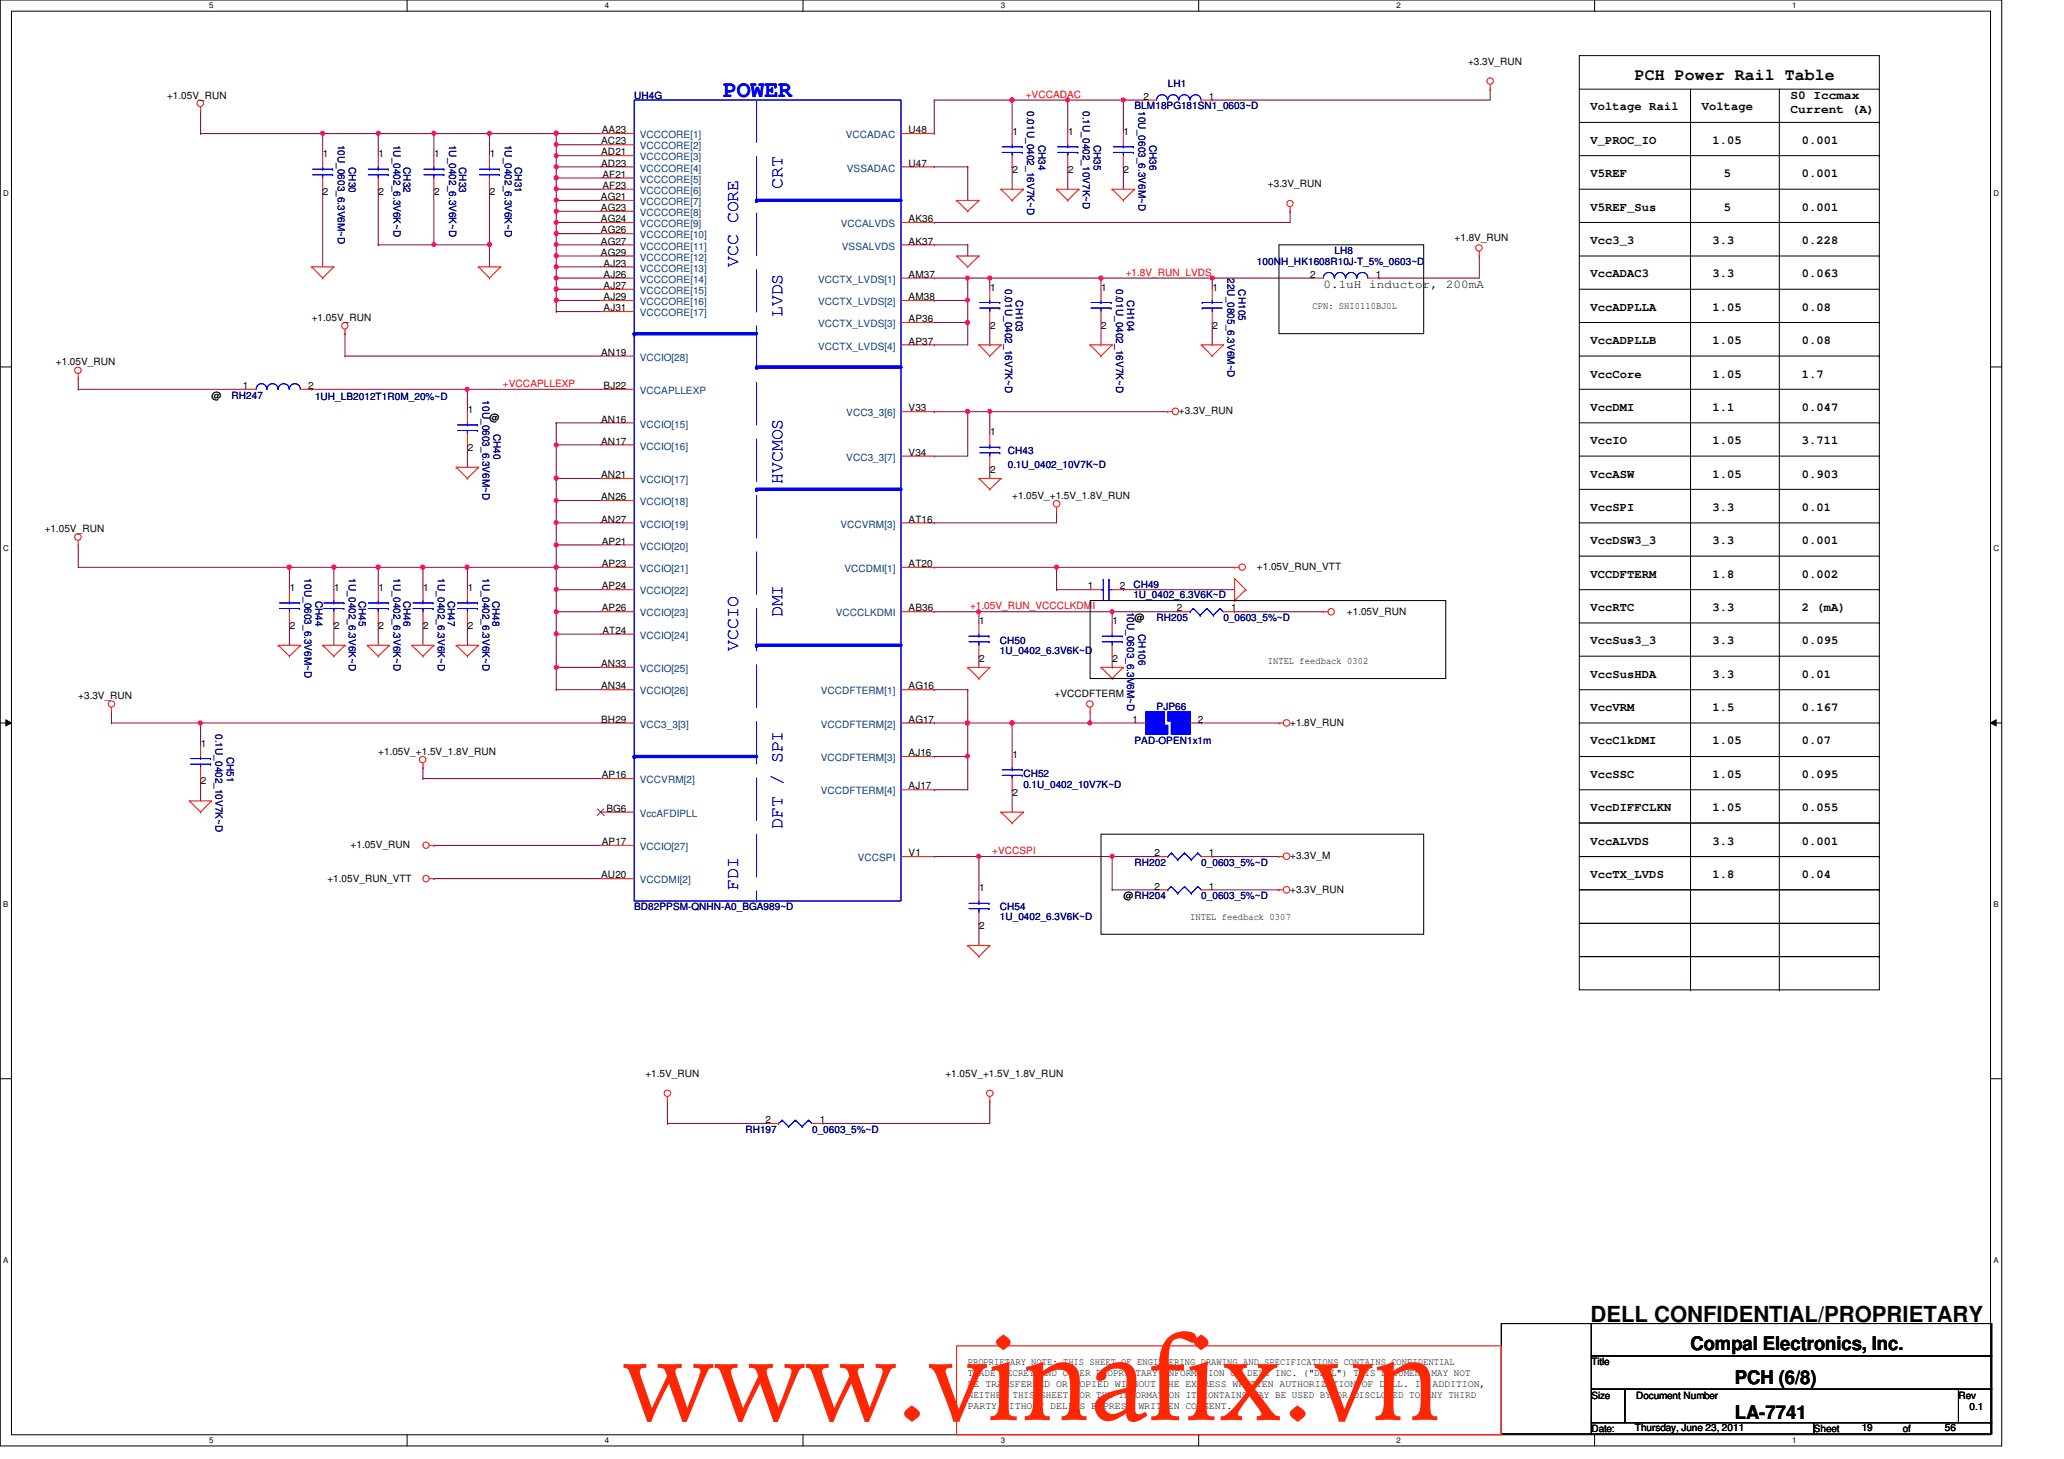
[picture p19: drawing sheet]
<svg xmlns="http://www.w3.org/2000/svg" width="297mm" height="210mm" viewBox="0 0 297 210" stroke-linecap="round" stroke-linejoin="round" font-family="sans-serif">
<defs><g id="words">
<text font-size="16.9" fill="#ff2600" x="89.6" y="204.3">www.vinafix.vn</text>
<text font-size="3.3" fill="#00f" x="104.1" y="14">POWER</text>
<text font-size="3.2" x="228.9" y="190.2">DELL CONFIDENTIAL/PROPRIETARY</text>
<g font-size="2.7">
<text x="243.3" y="194.3">Compal Electronics, Inc.</text>
<text x="249.7" y="199.1">PCH (6/8)</text>
<text x="249.7" y="204.2">LA-7741</text>
</g>
<g font-size="2.5" fill="#00f">
<text x="112.6" y="27.2" transform="rotate(-90 112.6 27.2)">CRT</text>
<text x="106.2" y="38.4" transform="rotate(-90 106.2 38.4)">VCC CORE</text>
<text x="112.6" y="45.6" transform="rotate(-90 112.6 45.6)">LVDS</text>
<text x="112.6" y="69.6" transform="rotate(-90 112.6 69.6)">HVCMOS</text>
<text x="112.6" y="88.8" transform="rotate(-90 112.6 88.8)">DMI</text>
<text x="106.2" y="93.6" transform="rotate(-90 106.2 93.6)">VCCIO</text>
<text x="112.6" y="119.2" transform="rotate(-90 112.6 119.2)">DFT / SPI</text>
<text x="106.2" y="128" transform="rotate(-90 106.2 128)">FDI</text>
</g>
<text font-size="2.4" x="235.3" y="11.6">PCH Power Rail Table</text>
<g font-size="1.7">
<text x="228.9" y="15.9">Voltage Rail</text>
<text x="244.9" y="15.9">Voltage</text>
<text x="257.7" y="14.3">S0 Iccmax</text>
<text x="257.7" y="16.3">Current (A)</text>
<text x="228.9" y="20.7">V_PROC_IO</text>
<text x="246.5" y="20.7">1.05</text>
<text x="259.3" y="20.7">0.001</text>
<text x="228.9" y="25.5">V5REF</text>
<text x="248.1" y="25.5">5</text>
<text x="259.3" y="25.5">0.001</text>
<text x="228.9" y="30.3">V5REF_Sus</text>
<text x="228.9" y="35.1">Vcc3_3</text>
<text x="246.5" y="35.1">3.3</text>
<text x="248.1" y="30.3">5</text>
<text x="259.3" y="30.3">0.001</text>
<text x="259.3" y="35.1">0.228</text>
<text x="190.5" y="41.4">0.1uH inductor, 200mA</text>
<text x="228.9" y="39.9">VccADAC3</text>
<text x="246.5" y="39.9">3.3</text>
<text x="259.3" y="39.9">0.063</text>
<text x="228.9" y="44.7">VccADPLLA</text>
<text x="246.5" y="44.7">1.05</text>
<text x="259.3" y="44.7">0.08</text>
<text x="228.9" y="49.5">VccADPLLB</text>
<text x="246.5" y="49.5">1.05</text>
<text x="259.3" y="49.5">0.08</text>
<text x="228.9" y="54.3">VccCore</text>
<text x="228.9" y="59.1">VccDMI</text>
<text x="246.5" y="59.1">1.1</text>
<text x="246.5" y="54.3">1.05</text>
<text x="259.3" y="59.1">0.047</text>
<text x="259.3" y="54.3">1.7</text>
<text x="228.9" y="63.9">VccIO</text>
<text x="246.5" y="63.9">1.05</text>
<text x="259.3" y="63.9">3.711</text>
<text x="228.9" y="68.7">VccASW</text>
<text x="246.5" y="68.7">1.05</text>
<text x="259.3" y="68.7">0.903</text>
<text x="228.9" y="73.5">VccSPI</text>
<text x="246.5" y="73.5">3.3</text>
<text x="259.3" y="73.5">0.01</text>
<text x="228.9" y="83.1">VCCDFTERM</text>
<text x="228.9" y="78.3">VccDSW3_3</text>
<text x="246.5" y="78.3">3.3</text>
<text x="246.5" y="83.1">1.8</text>
<text x="259.3" y="83.1">0.002</text>
<text x="259.3" y="78.3">0.001</text>
<text x="228.9" y="87.9">VccRTC</text>
<text x="246.5" y="87.9">3.3</text>
<text x="259.3" y="87.9">2 (mA)</text>
<text x="228.9" y="92.7">VccSus3_3</text>
<text x="246.5" y="92.7">3.3</text>
<text x="259.3" y="92.7">0.095</text>
<text x="228.9" y="97.5">VccSusHDA</text>
<text x="246.5" y="97.5">3.3</text>
<text x="259.3" y="97.5">0.01</text>
<text x="228.9" y="107.1">VccClkDMI</text>
<text x="228.9" y="102.3">VccVRM</text>
<text x="246.5" y="102.3">1.5</text>
<text x="246.5" y="107.1">1.05</text>
<text x="259.3" y="102.3">0.167</text>
<text x="259.3" y="107.1">0.07</text>
<text x="228.9" y="111.9">VccSSC</text>
<text x="246.5" y="111.9">1.05</text>
<text x="259.3" y="111.9">0.095</text>
<text x="228.9" y="116.7">VccDIFFCLKN</text>
<text x="246.5" y="116.7">1.05</text>
<text x="259.3" y="116.7">0.055</text>
<text x="228.9" y="121.5">VccALVDS</text>
<text x="246.5" y="121.5">3.3</text>
<text x="259.3" y="121.5">0.001</text>
<text x="228.9" y="126.3">VccTX_LVDS</text>
<text x="246.5" y="126.3">1.8</text>
<text x="259.3" y="126.3">0.04</text>
</g>
<g font-size="1.4">
<text x="211.3" y="9.4">+3.3V_RUN</text>
<text x="24" y="14.2">+1.05V_RUN</text>
<text x="164.5" y="14.4">2</text>
<text x="174" y="14.4">1</text>
<text x="46.5" y="22.6">1</text>
<text x="54.5" y="22.6">1</text>
<text x="62.5" y="22.6">1</text>
<text x="70.5" y="22.6">1</text>
<text x="86.5" y="20.8">AC23</text>
<text x="86.5" y="22.4">AD21</text>
<text x="86.5" y="24">AD23</text>
<text x="86.6" y="19.2">AA23</text>
<text x="130.8" y="19.2">U48</text>
<text x="130.8" y="24">U47</text>
<text x="145.7" y="19.4">1</text>
<text x="153.7" y="19.4">1</text>
<text x="161.7" y="19.4">1</text>
<text x="46.5" y="28.1">2</text>
<text x="54.5" y="28.1">2</text>
<text x="62.5" y="28.1">2</text>
<text x="70.5" y="28.1">2</text>
<text x="86.5" y="28.8">AG21</text>
<text x="86.7" y="25.6">AF21</text>
<text x="86.7" y="27.2">AF23</text>
<text x="145.7" y="24.8">2</text>
<text x="153.7" y="24.8">2</text>
<text x="161.7" y="24.8">2</text>
<text x="182.5" y="27">+3.3V_RUN</text>
<text x="86.5" y="30.4">AG23</text>
<text x="86.5" y="32">AG24</text>
<text x="86.5" y="33.6">AG26</text>
<text x="86.5" y="35.2">AG27</text>
<text x="130.8" y="32">AK36</text>
<text x="130.8" y="35.2">AK37</text>
<text x="209.3" y="34.6">+1.8V_RUN</text>
<text x="86.5" y="36.8">AG29</text>
<text x="86.9" y="38.4">AJ23</text>
<text x="86.9" y="40">AJ26</text>
<text x="86.9" y="41.6">AJ27</text>
<text x="130.8" y="40">AM37</text>
<text x="142.5" y="41.8">1</text>
<text x="158.5" y="41.8">1</text>
<text x="174.5" y="41.8">1</text>
<text x="188.5" y="40">2</text>
<text x="198" y="40">1</text>
<text x="44.9" y="46.2">+1.05V_RUN</text>
<text x="86.9" y="43.2">AJ29</text>
<text x="86.9" y="44.8">AJ31</text>
<text x="130.8" y="43.2">AM38</text>
<text x="130.8" y="46.4">AP36</text>
<text x="142.5" y="47.3">2</text>
<text x="158.5" y="47.3">2</text>
<text x="174.5" y="47.3">2</text>
<text x="188.9" y="44.4">CPN: SHI0110BJ0L</text>
<text x="8" y="52.6">+1.05V_RUN</text>
<text x="86.5" y="51.2">AN19</text>
<text x="130.8" y="49.6">AP37</text>
<text x="30.4" y="57.4">@</text>
<text x="35" y="56">1</text>
<text x="44.4" y="56">2</text>
<text x="67.3" y="59.4">1</text>
<text x="86.9" y="56">BJ22</text>
<text x="130.8" y="59.2">V33</text>
<text x="169.7" y="59.6">+3.3V_RUN</text>
<text x="67.3" y="64.9">2</text>
<text x="70.4" y="60.6">@</text>
<text x="86.5" y="60.8">AN16</text>
<text x="86.5" y="64">AN17</text>
<text x="130.8" y="65.6">V34</text>
<text x="142.5" y="62.6">1</text>
<text x="86.5" y="68.8">AN21</text>
<text x="86.5" y="72">AN26</text>
<text x="142.5" y="68.1">2</text>
<text x="145.7" y="71.8">+1.05V_+1.5V_1.8V_RUN</text>
<text x="6.4" y="76.6">+1.05V_RUN</text>
<text x="86.5" y="75.2">AN27</text>
<text x="130.8" y="75.2">AT16</text>
<text x="86.6" y="78.4">AP21</text>
<text x="86.6" y="81.6">AP23</text>
<text x="130.8" y="81.6">AT20</text>
<text x="180.9" y="82">+1.05V_RUN_VTT</text>
<text x="41.7" y="85">1</text>
<text x="48.1" y="85">1</text>
<text x="54.5" y="85">1</text>
<text x="60.9" y="85">1</text>
<text x="67.3" y="85">1</text>
<text x="86.6" y="88">AP26</text>
<text x="86.6" y="84.8">AP24</text>
<text x="130.8" y="88">AB36</text>
<text x="140.9" y="89.8">1</text>
<text x="156.5" y="84.8">1</text>
<text x="160.1" y="89.8">1</text>
<text x="161.2" y="84.8">2</text>
<text x="163.3" y="89.4">@</text>
<text x="169.4" y="88">2</text>
<text x="177.2" y="88">1</text>
<text x="193.8" y="88.4">+1.05V_RUN</text>
<text x="41.7" y="90.5">2</text>
<text x="48.1" y="90.5">2</text>
<text x="54.5" y="90.5">2</text>
<text x="60.9" y="90.5">2</text>
<text x="67.3" y="90.5">2</text>
<text x="86.5" y="96">AN33</text>
<text x="86.7" y="91.2">AT24</text>
<text x="140.9" y="95.3">2</text>
<text x="160.1" y="95.3">2</text>
<text x="182.5" y="95.6">INTEL feedback 0302</text>
<text x="11.3" y="100.6">+3.3V_RUN</text>
<text x="86.5" y="99.2">AN34</text>
<text x="130.8" y="99.2">AG16</text>
<text x="151.8" y="100.2">+VCCDFTERM</text>
<text x="28.9" y="107.4">1</text>
<text x="86.5" y="104">BH29</text>
<text x="130.8" y="104">AG17</text>
<text x="163" y="104">1</text>
<text x="172.4" y="104">2</text>
<text x="185.7" y="104.4">+1.8V_RUN</text>
<text x="28.9" y="112.9">2</text>
<text x="54.4" y="108.6">+1.05V_+1.5V_1.8V_RUN</text>
<text x="86.6" y="112">AP16</text>
<text x="130.8" y="113.6">AJ17</text>
<text x="130.8" y="108.8">AJ16</text>
<text x="145.7" y="109">1</text>
<text x="87.3" y="116.8">BG6</text>
<text x="145.7" y="114.5">2</text>
<text x="50.5" y="122">+1.05V_RUN</text>
<text x="86.6" y="121.6">AP17</text>
<text x="130.8" y="123.2">V1</text>
<text x="166.2" y="123.2">2</text>
<text x="174" y="123.2">1</text>
<text x="185.7" y="123.6">+3.3V_M</text>
<text x="47.1" y="126.8">+1.05V_RUN_VTT</text>
<text x="86.5" y="126.4">AU20</text>
<text x="140.9" y="128.2">1</text>
<text x="161.7" y="129.4">@RH204</text>
<text x="166.2" y="128">2</text>
<text x="174" y="128">1</text>
<text x="185.7" y="128.4">+3.3V_RUN</text>
<text x="140.9" y="133.7">2</text>
<text x="171.3" y="132.4">INTEL feedback 0307</text>
<text x="92.9" y="155">+1.5V_RUN</text>
<text x="136.1" y="155">+1.05V_+1.5V_1.8V_RUN</text>
<text x="110.1" y="161.6">2</text>
<text x="118" y="161.6">1</text>
<text x="139.3" y="196.4">PROPRIETARY NOTE: THIS SHEET OF ENGINEERING DRAWING AND SPECIFICATIONS CONTAINS CONFIDENTIAL</text>
<text x="139.3" y="198">TRADE SECRET AND OTHER PROPRIETARY INFORMATION OF DELL INC. (&quot;DELL&quot;) THIS DOCUMENT MAY NOT</text>
<text x="229" y="196.4">Title</text>
<text x="139.3" y="199.6">BE TRANSFERRED OR COPIED WITHOUT THE EXPRESS WRITTEN AUTHORIZATION OF DELL. IN ADDITION,</text>
<text x="139.3" y="201.1">NEITHER THIS SHEET NOR THE INFORMATION IT CONTAINS WAY BE USED BY OR DISCLOSED TO ANY THIRD</text>
<text x="139.3" y="202.7">PARTY WITHOUT DELL'S EXPRESS WRITTEN CONSENT.</text>
<text x="229" y="201.2">Size</text>
<text x="235.5" y="201.2">Document Number</text>
<text x="281.9" y="201.2">Rev</text>
<text x="283.5" y="202.8">0.1</text>
<text x="229" y="206">Date:</text>
<text x="235.3" y="205.9">Thursday, June 23, 2011</text>
<text x="261" y="206">Sheet</text>
<text x="267.9" y="205.9">19</text>
<text x="273.9" y="206">of</text>
<text x="279.9" y="205.9">56</text>
</g>
<g font-size="1.4" fill="#000080">
<text x="91.3" y="14.2">UH4G</text>
<text x="147.8" y="16" transform="rotate(90 147.8 16)">0.01U_0402_16V7K~D</text>
<text x="155.8" y="16" transform="rotate(90 155.8 16)">0.1U_0402_10V7K~D</text>
<text x="163.3" y="15.7">BLM18PG181SN1_0603~D</text>
<text x="163.8" y="16" transform="rotate(90 163.8 16)">10U_0603_6.3V6M~D</text>
<text x="168.1" y="12.6">LH1</text>
<text x="48.6" y="20.8" transform="rotate(90 48.6 20.8)">10U_0603_6.3V6M~D</text>
<text x="56.6" y="20.8" transform="rotate(90 56.6 20.8)">1U_0402_6.3V6K~D</text>
<text x="64.6" y="20.8" transform="rotate(90 64.6 20.8)">1U_0402_6.3V6K~D</text>
<text x="72.6" y="20.8" transform="rotate(90 72.6 20.8)">1U_0402_6.3V6K~D</text>
<text x="149.4" y="20.8" transform="rotate(90 149.4 20.8)">CH34</text>
<text x="157.4" y="20.8" transform="rotate(90 157.4 20.8)">CH35</text>
<text x="165.4" y="20.8" transform="rotate(90 165.4 20.8)">CH36</text>
<text x="50.2" y="24" transform="rotate(90 50.2 24)">CH30</text>
<text x="58.1" y="24" transform="rotate(90 58.1 24)">CH32</text>
<text x="66.1" y="24" transform="rotate(90 66.1 24)">CH33</text>
<text x="74.1" y="24" transform="rotate(90 74.1 24)">CH31</text>
<text x="144.6" y="41.6" transform="rotate(90 144.6 41.6)">0.01U_0402_16V7K~D</text>
<text x="160.7" y="41.6" transform="rotate(90 160.7 41.6)">0.01U_0402_16V7K~D</text>
<text x="176.7" y="40" transform="rotate(90 176.7 40)">22U_0805_6.3V6M~D</text>
<text x="178.2" y="41.6" transform="rotate(90 178.2 41.6)">CH105</text>
<text x="180.9" y="38.2">100NH_HK1608R10J-T_5%_0603~D</text>
<text x="192.1" y="36.6">LH8</text>
<text x="146.2" y="43.2" transform="rotate(90 146.2 43.2)">CH103</text>
<text x="162.2" y="43.2" transform="rotate(90 162.2 43.2)">CH104</text>
<text x="33.3" y="57.4">RH247</text>
<text x="45.3" y="57.5">1UH_LB2012T1R0M_20%~D</text>
<text x="69.4" y="57.6" transform="rotate(90 69.4 57.6)">10U_0603_6.3V6M~D</text>
<text x="71" y="62.4" transform="rotate(90 71 62.4)">CH40</text>
<text x="145" y="65.4">CH43</text>
<text x="145" y="67.3">0.1U_0402_10V7K~D</text>
<text x="43.8" y="83.2" transform="rotate(90 43.8 83.2)">10U_0603_6.3V6M~D</text>
<text x="50.2" y="83.2" transform="rotate(90 50.2 83.2)">1U_0402_6.3V6K~D</text>
<text x="56.6" y="83.2" transform="rotate(90 56.6 83.2)">1U_0402_6.3V6K~D</text>
<text x="63" y="83.2" transform="rotate(90 63 83.2)">1U_0402_6.3V6K~D</text>
<text x="69.4" y="83.2" transform="rotate(90 69.4 83.2)">1U_0402_6.3V6K~D</text>
<text x="45.4" y="86.4" transform="rotate(90 45.4 86.4)">CH44</text>
<text x="51.6" y="86.4" transform="rotate(90 51.6 86.4)">CH45</text>
<text x="58.1" y="86.4" transform="rotate(90 58.1 86.4)">CH46</text>
<text x="64.5" y="86.4" transform="rotate(90 64.5 86.4)">CH47</text>
<text x="70.9" y="86.4" transform="rotate(90 70.9 86.4)">CH48</text>
<text x="162.2" y="88" transform="rotate(90 162.2 88)">10U_0603_6.3V6M~D</text>
<text x="163.1" y="84.6">CH49</text>
<text x="163.1" y="86">1U_0402_6.3V6K~D</text>
<text x="166.5" y="89.4">RH205</text>
<text x="176.1" y="89.4">0_0603_5%~D</text>
<text x="143.9" y="92.6">CH50</text>
<text x="143.9" y="94">1U_0402_6.3V6K~D</text>
<text x="163.8" y="91.2" transform="rotate(90 163.8 91.2)">CH106</text>
<text x="31" y="105.6" transform="rotate(90 31 105.6)">0.1U_0402_10V7K~D</text>
<text x="163.3" y="107">PAD-OPEN1x1m</text>
<text x="166.5" y="102.2">PJP66</text>
<text x="32.6" y="108.8" transform="rotate(90 32.6 108.8)">CH51</text>
<text x="147.3" y="111.8">CH52</text>
<text x="147.3" y="113.4">0.1U_0402_10V7K~D</text>
<text x="163.3" y="124.6">RH202</text>
<text x="172.9" y="124.6">0_0603_5%~D</text>
<text x="91.3" y="131">BD82PPSM-QNHN-A0_BGA989~D</text>
<text x="143.9" y="131">CH54</text>
<text x="172.9" y="129.4">0_0603_5%~D</text>
<text x="143.9" y="132.4">1U_0402_6.3V6K~D</text>
<text x="107.3" y="163">RH197</text>
<text x="116.9" y="163">0_0603_5%~D</text>
</g>
<g font-size="1.4" fill="#f00">
<text x="147.6" y="14.1">+VCCADAC</text>
<text x="162" y="39.7">+1.8V_RUN_LVDS</text>
<text x="72.4" y="55.7">+VCCAPLLEXP</text>
<text x="139.6" y="87.7">+1.05V_RUN_VCCCLKDMI</text>
<text x="142.8" y="122.9">+VCCSPI</text>
</g>
<g font-size="1.4" fill="#004080">
<text x="92.1" y="19.9">VCCCORE[1]</text>
<text x="92.1" y="21.5">VCCCORE[2]</text>
<text x="92.1" y="23.1">VCCCORE[3]</text>
<text x="121.7" y="19.9">VCCADAC</text>
<text x="92.1" y="24.7">VCCCORE[4]</text>
<text x="92.1" y="26.3">VCCCORE[5]</text>
<text x="92.1" y="27.9">VCCCORE[6]</text>
<text x="92.1" y="29.5">VCCCORE[7]</text>
<text x="121.9" y="24.7">VSSADAC</text>
<text x="92.1" y="31.1">VCCCORE[8]</text>
<text x="92.1" y="32.7">VCCCORE[9]</text>
<text x="92.1" y="34.3">VCCCORE[10]</text>
<text x="92.1" y="35.9">VCCCORE[11]</text>
<text x="121" y="32.7">VCCALVDS</text>
<text x="121.2" y="35.9">VSSALVDS</text>
<text x="92.1" y="37.5">VCCCORE[12]</text>
<text x="92.1" y="39.1">VCCCORE[13]</text>
<text x="92.1" y="40.7">VCCCORE[14]</text>
<text x="117.7" y="40.7">VCCTX_LVDS[1]</text>
<text x="92.1" y="42.3">VCCCORE[15]</text>
<text x="92.1" y="43.9">VCCCORE[16]</text>
<text x="92.1" y="45.5">VCCCORE[17]</text>
<text x="117.7" y="43.9">VCCTX_LVDS[2]</text>
<text x="117.7" y="47.1">VCCTX_LVDS[3]</text>
<text x="92.1" y="51.9">VCCIO[28]</text>
<text x="117.7" y="50.3">VCCTX_LVDS[4]</text>
<text x="92.1" y="56.7">VCCAPLLEXP</text>
<text x="121.8" y="59.9">VCC3_3[6]</text>
<text x="92.1" y="61.5">VCCIO[15]</text>
<text x="92.1" y="64.7">VCCIO[16]</text>
<text x="92.1" y="69.5">VCCIO[17]</text>
<text x="121.8" y="66.3">VCC3_3[7]</text>
<text x="92.1" y="72.7">VCCIO[18]</text>
<text x="92.1" y="75.9">VCCIO[19]</text>
<text x="120.9" y="75.9">VCCVRM[3]</text>
<text x="92.1" y="79.1">VCCIO[20]</text>
<text x="92.1" y="82.3">VCCIO[21]</text>
<text x="121.5" y="82.3">VCCDMI[1]</text>
<text x="92.1" y="88.7">VCCIO[23]</text>
<text x="92.1" y="85.5">VCCIO[22]</text>
<text x="120.3" y="88.7">VCCCLKDMI</text>
<text x="92.1" y="91.9">VCCIO[24]</text>
<text x="92.1" y="96.7">VCCIO[25]</text>
<text x="92.1" y="99.9">VCCIO[26]</text>
<text x="118.1" y="99.9">VCCDFTERM[1]</text>
<text x="92.1" y="104.7">VCC3_3[3]</text>
<text x="118.1" y="104.7">VCCDFTERM[2]</text>
<text x="92.1" y="112.7">VCCVRM[2]</text>
<text x="118.1" y="109.5">VCCDFTERM[3]</text>
<text x="92.1" y="117.5">VccAFDIPLL</text>
<text x="118.1" y="114.3">VCCDFTERM[4]</text>
<text x="92.1" y="122.3">VCCIO[27]</text>
<text x="123.4" y="123.9">VCCSPI</text>
<text x="92.1" y="127.1">VCCDMI[2]</text>
</g>
<g font-size="1.1">
<text x="30.1" y="1.1">5</text>
<text x="87" y="1.1">4</text>
<text x="144" y="1.1">3</text>
<text x="201" y="1.1">2</text>
<text x="257.9" y="1.1">1</text>
<text x=".5" y="28.2">D</text>
<text x="286.9" y="28.2">D</text>
<text x=".5" y="79.3">C</text>
<text x="286.9" y="79.3">C</text>
<text x=".5" y="130.6">B</text>
<text x="286.9" y="130.6">B</text>
<text x=".5" y="181.7">A</text>
<text x="286.9" y="181.7">A</text>
<text x="30.1" y="207.6">5</text>
<text x="87" y="207.6">4</text>
<text x="144" y="207.6">3</text>
<text x="201" y="207.6">2</text>
<text x="257.9" y="207.6">1</text>
</g>
</g></defs>
<path d="M0 0h288.1v208h-288.1zM1.6 1.6h284.9v204.8h-284.9z" fill="none" stroke="#000" stroke-width=".14"/>
<g fill="#fff">
<path d="M30.1 .2h.6v1.2h-.6z"/>
<path d="M30.1 206.6h.6v1.2h-.6z"/>
</g>
<path d="M58.6 0v1.6M58.6 206.4v1.6" fill="none" stroke="#000" stroke-width=".14"/>
<g fill="#fff">
<path d="M87 .2h.6v1.2h-.6z"/>
<path d="M87 206.6h.6v1.2h-.6z"/>
</g>
<path d="M115.6 0v1.6M115.6 206.4v1.6" fill="none" stroke="#000" stroke-width=".14"/>
<g fill="#fff">
<path d="M144 .2h.6v1.2h-.6z"/>
<path d="M144 206.6h.6v1.2h-.6z"/>
</g>
<path d="M172.5 0v1.6M172.5 206.4v1.6" fill="none" stroke="#000" stroke-width=".14"/>
<g fill="#fff">
<path d="M201 .2h.5v1.2h-.5z"/>
<path d="M201 206.6h.5v1.2h-.5z"/>
</g>
<path d="M229.5 0v1.6M229.5 206.4v1.6" fill="none" stroke="#000" stroke-width=".14"/>
<g fill="#fff">
<path d="M257.9 .2h.6v1.2h-.6z"/>
<path d="M257.9 206.6h.6v1.2h-.6z"/>
<path d="M.5 27.2h.7v1.2h-.7z"/>
<path d="M286.9 27.2h.8v1.2h-.8z"/>
<path d="M.5 78.4h.7v1.1h-.7z"/>
<path d="M286.9 78.4h.8v1.1h-.8z"/>
</g>
<path d="M0 52.8h1.6M286.5 52.8h1.6" fill="none" stroke="#000" stroke-width=".14"/>
<g fill="#fff">
<path d="M.5 129.6h.7v1.2h-.7z"/>
<path d="M286.9 129.6h.7v1.2h-.7z"/>
</g>
<path d="M0 104h1.6M.8 103.5l.8 .5-.8 .4zM286.5 104l.8-.5v.9zM286.5 104h1.6" fill="none" stroke="#000" stroke-width=".14"/>
<path d="M.8 103.5l.8 .5-.8 .4zM286.5 104l.8-.5v.9z" fill="#000"/>
<g fill="#fff">
<path d="M.5 180.8h.7v1.1h-.7z"/>
<path d="M286.9 180.8h.7v1.1h-.7z"/>
</g>
<path d="M0 155.2h1.6M286.5 155.2h1.6" fill="none" stroke="#000" stroke-width=".14"/>
<path d="M80 19.2h.1M80 19.2h6.4M80 41.6h.1M80 41.6h6.4M96.1 158.4h.1M96.1 158.4v3.2M142.4 158.4h.1M142.4 158.4v3.2h-24M96.1 161.6h.1M96.1 161.6h14.3M118.4 161.6h.1" fill="none" stroke="#800040" stroke-width=".14"/>
<circle cx="80" cy="19.2" r=".3" fill="#f0f"/>
<circle cx="80" cy="19.2" r=".3" fill="none" stroke="#f0f" stroke-width=".14"/>
<path d="M80 40h.1M80 40h6.4M80 40v1.6" fill="none" stroke="#800040" stroke-width=".14"/>
<circle cx="80" cy="41.6" r=".31" fill="#f0f"/>
<circle cx="80" cy="41.6" r=".31" fill="none" stroke="#f0f" stroke-width=".14"/>
<circle cx="80" cy="40" r=".3" fill="#f0f"/>
<circle cx="80" cy="40" r=".3" fill="none" stroke="#f0f" stroke-width=".14"/>
<path d="M62.4 19.2h.1M62.4 19.2v3.2M62.4 27.2h.1M62.4 27.2v8M80 38.4h.1M80 38.4h6.4" fill="none" stroke="#800040" stroke-width=".14"/>
<circle cx="62.4" cy="35.2" r=".3" fill="#f0f"/>
<circle cx="62.4" cy="35.2" r=".3" fill="none" stroke="#f0f" stroke-width=".14"/>
<path d="M54.4 19.2h.1M54.4 19.2h8" fill="none" stroke="#800040" stroke-width=".14"/>
<circle cx="54.4" cy="19.2" r=".3" fill="#f0f"/>
<circle cx="54.4" cy="19.2" r=".3" fill="none" stroke="#f0f" stroke-width=".14"/>
<path d="M80 36.8h.1M80 36.8h6.4M80 36.8v1.6" fill="none" stroke="#800040" stroke-width=".14"/>
<circle cx="80" cy="36.8" r=".3" fill="#f0f"/>
<circle cx="80" cy="36.8" r=".3" fill="none" stroke="#f0f" stroke-width=".14"/>
<path d="M80 35.2h.1M80 35.2h6.4M80 35.2v1.6" fill="none" stroke="#800040" stroke-width=".14"/>
<circle cx="80" cy="35.2" r=".3" fill="#f0f"/>
<circle cx="80" cy="35.2" r=".3" fill="none" stroke="#f0f" stroke-width=".14"/>
<path d="M80 33.6h.1M80 33.6h6.4M80 33.6v1.6" fill="none" stroke="#800040" stroke-width=".14"/>
<circle cx="80" cy="33.6" r=".31" fill="#f0f"/>
<circle cx="80" cy="33.6" r=".31" fill="none" stroke="#f0f" stroke-width=".14"/>
<path d="M80 32h.1M80 32h6.4M80 32v1.6" fill="none" stroke="#800040" stroke-width=".14"/>
<circle cx="80" cy="32" r=".3" fill="#f0f"/>
<circle cx="80" cy="32" r=".3" fill="none" stroke="#f0f" stroke-width=".14"/>
<path d="M46.4 19.2h.1M46.4 19.2h8M80 30.4h.1M80 30.4h6.4" fill="none" stroke="#800040" stroke-width=".14"/>
<circle cx="46.4" cy="19.2" r=".3" fill="#f0f"/>
<circle cx="46.4" cy="19.2" r=".3" fill="none" stroke="#f0f" stroke-width=".14"/>
<path d="M80 30.4h.1M80 30.4v1.6" fill="none" stroke="#800040" stroke-width=".14"/>
<circle cx="80" cy="30.4" r=".3" fill="#f0f"/>
<circle cx="80" cy="30.4" r=".3" fill="none" stroke="#f0f" stroke-width=".14"/>
<path d="M46.4 27.2h.1M46.4 27.2v11.2M80 28.8h.1M80 28.8h6.4M80 28.8v1.6" fill="none" stroke="#800040" stroke-width=".14"/>
<circle cx="80" cy="28.8" r=".3" fill="#f0f"/>
<circle cx="80" cy="28.8" r=".3" fill="none" stroke="#f0f" stroke-width=".14"/>
<path d="M46.4 19.2h.1M46.4 19.2v3.2M80 27.2h.1M80 27.2h6.4M80 27.2v1.6" fill="none" stroke="#800040" stroke-width=".14"/>
<circle cx="80" cy="27.2" r=".3" fill="#f0f"/>
<circle cx="80" cy="27.2" r=".3" fill="none" stroke="#f0f" stroke-width=".14"/>
<path d="M80 25.6h.1M80 25.6h6.4M80 25.6v1.6M49.7 51.2h.1M49.7 51.2h36.7" fill="none" stroke="#800040" stroke-width=".14"/>
<circle cx="80" cy="25.6" r=".31" fill="#f0f"/>
<circle cx="80" cy="25.6" r=".31" fill="none" stroke="#f0f" stroke-width=".14"/>
<path d="M80 24h.1M80 24h6.4" fill="none" stroke="#800040" stroke-width=".14"/>
<circle cx="80" cy="24" r=".3" fill="#f0f"/>
<circle cx="80" cy="24" r=".3" fill="none" stroke="#f0f" stroke-width=".14"/>
<path d="M80 24h.1M80 22.4h.1M80 20.8h.1M80 20.8v1.6M80 24v1.6M80 22.4h6.4M80 20.8h6.4" fill="none" stroke="#800040" stroke-width=".14"/>
<circle cx="80" cy="20.8" r=".3" fill="#f0f"/>
<circle cx="80" cy="20.8" r=".3" fill="none" stroke="#f0f" stroke-width=".14"/>
<path d="M80 41.6h.1M80 41.6v1.6" fill="none" stroke="#800040" stroke-width=".14"/>
<circle cx="80" cy="43.2" r=".3" fill="#f0f"/>
<circle cx="80" cy="43.2" r=".3" fill="none" stroke="#f0f" stroke-width=".14"/>
<path d="M80 75.2h.1M80 78.4h.1M80 75.2h6.4M80 78.4v3.2M80 81.6h.1M80 81.6h6.4" fill="none" stroke="#800040" stroke-width=".14"/>
<circle cx="80" cy="78.4" r=".3" fill="#f0f"/>
<circle cx="80" cy="78.4" r=".3" fill="none" stroke="#f0f" stroke-width=".14"/>
<path d="M80 78.4h.1M80 78.4h6.4M80 81.6h.1M80 81.6v3.2" fill="none" stroke="#800040" stroke-width=".14"/>
<circle cx="80" cy="81.6" r=".31" fill="#f0f"/>
<circle cx="80" cy="81.6" r=".31" fill="none" stroke="#f0f" stroke-width=".14"/>
<path d="M80 19.2h.1M80 19.2v1.6" fill="none" stroke="#800040" stroke-width=".14"/>
<circle cx="80" cy="19.2" r=".3" fill="#f0f"/>
<circle cx="80" cy="19.2" r=".3" fill="none" stroke="#f0f" stroke-width=".14"/>
<path d="M80 68.8h.1M80 72h.1M80 68.8h6.4M80 72v3.2" fill="none" stroke="#800040" stroke-width=".14"/>
<circle cx="80" cy="72" r=".3" fill="#f0f"/>
<circle cx="80" cy="72" r=".3" fill="none" stroke="#f0f" stroke-width=".14"/>
<path d="M80 72h.1M80 75.2h.1M80 72h6.4M80 75.2v3.2" fill="none" stroke="#800040" stroke-width=".14"/>
<circle cx="80" cy="75.2" r=".3" fill="#f0f"/>
<circle cx="80" cy="75.2" r=".3" fill="none" stroke="#f0f" stroke-width=".14"/>
<path d="M80 64h.1M80 68.8h.1M80 64h6.4M80 68.8v3.2" fill="none" stroke="#800040" stroke-width=".14"/>
<circle cx="80" cy="68.8" r=".3" fill="#f0f"/>
<circle cx="80" cy="68.8" r=".3" fill="none" stroke="#f0f" stroke-width=".14"/>
<path d="M70.4 19.2h.1M70.4 19.2h9.6" fill="none" stroke="#800040" stroke-width=".14"/>
<circle cx="70.4" cy="19.2" r=".3" fill="#f0f"/>
<circle cx="70.4" cy="19.2" r=".3" fill="none" stroke="#f0f" stroke-width=".14"/>
<path d="M80 60.8h.1M80 60.8v3.2M80 60.8h6.4M80 99.2h.1M80 91.2h.1M80 96h.1M80 96v3.2M80 99.2h6.4M80 91.2h6.4" fill="none" stroke="#800040" stroke-width=".14"/>
<circle cx="80" cy="96" r=".3" fill="#f0f"/>
<circle cx="80" cy="96" r=".3" fill="none" stroke="#f0f" stroke-width=".14"/>
<path d="M80 96h.1M80 84.8h.1M80 88h.1M80 96h6.4M80 84.8h6.4M80 88v3.2" fill="none" stroke="#800040" stroke-width=".14"/>
<circle cx="80" cy="88" r=".3" fill="#f0f"/>
<circle cx="80" cy="88" r=".3" fill="none" stroke="#f0f" stroke-width=".14"/>
<path d="M80 88h.1M80 91.2h.1M80 88h6.4M80 91.2v4.8" fill="none" stroke="#800040" stroke-width=".14"/>
<circle cx="80" cy="91.2" r=".3" fill="#f0f"/>
<circle cx="80" cy="91.2" r=".3" fill="none" stroke="#f0f" stroke-width=".14"/>
<path d="M80 84.8h.1M80 84.8v3.2" fill="none" stroke="#800040" stroke-width=".14"/>
<circle cx="80" cy="84.8" r=".3" fill="#f0f"/>
<circle cx="80" cy="84.8" r=".3" fill="none" stroke="#f0f" stroke-width=".14"/>
<path d="M62.4 19.2h.1M62.4 19.2h8M70.4 19.2h.1M70.4 19.2v3.2M67.3 81.6h.1M67.3 81.6h12.7" fill="none" stroke="#800040" stroke-width=".14"/>
<circle cx="62.4" cy="19.2" r=".3" fill="#f0f"/>
<circle cx="62.4" cy="19.2" r=".3" fill="none" stroke="#f0f" stroke-width=".14"/>
<g fill="none" stroke="#800040" stroke-width=".14">
<path d="M28.9 19.2h.1M28.9 19.2h17.5M41.7 89.6h.1M41.7 89.6v3.2M48 89.6h.1M48 89.6v3.2M54.4 89.6h.1M54.4 89.6v3.2M60.9 89.6h.1M60.9 81.6h.1M60.9 89.6v3.2M60.9 81.6h6.4"/>
<path d="M67.3 89.6h.1M67.3 81.6h.1M67.3 81.6v3.2M67.3 89.6v3.2M62.4 126.4h.1M62.4 126.4h24"/>
</g>
<circle cx="67.2" cy="81.6" r=".31" fill="#f0f"/>
<circle cx="67.2" cy="81.6" r=".31" fill="none" stroke="#f0f" stroke-width=".14"/>
<path d="M54.4 81.6h.1M54.4 81.6h6.5M60.9 81.6h.1M60.9 81.6v3.2" fill="none" stroke="#800040" stroke-width=".14"/>
<circle cx="60.8" cy="81.6" r=".31" fill="#f0f"/>
<circle cx="60.8" cy="81.6" r=".31" fill="none" stroke="#f0f" stroke-width=".14"/>
<path d="M48 81.6h.1M48 81.6h6.4M54.4 81.6h.1M54.4 81.6v3.2" fill="none" stroke="#800040" stroke-width=".14"/>
<circle cx="54.4" cy="81.6" r=".31" fill="#f0f"/>
<circle cx="54.4" cy="81.6" r=".31" fill="none" stroke="#f0f" stroke-width=".14"/>
<path d="M41.7 81.6h.1M41.7 81.6h6.3M48 81.6h.1M48 81.6v3.2" fill="none" stroke="#800040" stroke-width=".14"/>
<circle cx="48" cy="81.6" r=".31" fill="#f0f"/>
<circle cx="48" cy="81.6" r=".31" fill="none" stroke="#f0f" stroke-width=".14"/>
<path d="M54.4 35.2h.1M54.4 35.2h16M70.4 35.2h.1M70.4 35.2v3.2M41.7 81.6h.1M41.7 81.6v3.2" fill="none" stroke="#800040" stroke-width=".14"/>
<circle cx="70.4" cy="35.2" r=".3" fill="#f0f"/>
<circle cx="70.4" cy="35.2" r=".3" fill="none" stroke="#f0f" stroke-width=".14"/>
<path d="M28.9 104h.1M28.9 104v3.2" fill="none" stroke="#800040" stroke-width=".14"/>
<circle cx="28.8" cy="104" r=".3" fill="#f0f"/>
<circle cx="28.8" cy="104" r=".3" fill="none" stroke="#f0f" stroke-width=".14"/>
<path d="M80 38.4h.1M80 38.4v1.6M28.9 112h.1M28.9 112v3.2M60.9 110.4h.1M60.9 110.4v1.6" fill="none" stroke="#800040" stroke-width=".14"/>
<circle cx="80" cy="38.4" r=".3" fill="#f0f"/>
<circle cx="80" cy="38.4" r=".3" fill="none" stroke="#f0f" stroke-width=".14"/>
<path d="M80 64h.1M80 64v4.8" fill="none" stroke="#800040" stroke-width=".14"/>
<circle cx="80" cy="64" r=".3" fill="#f0f"/>
<circle cx="80" cy="64" r=".3" fill="none" stroke="#f0f" stroke-width=".14"/>
<path d="M80 22.4h.1M80 22.4v1.6" fill="none" stroke="#800040" stroke-width=".14"/>
<circle cx="80" cy="22.4" r=".3" fill="#f0f"/>
<circle cx="80" cy="22.4" r=".3" fill="none" stroke="#f0f" stroke-width=".14"/>
<g fill="none" stroke="#800040" stroke-width=".14">
<path d="M54.4 19.2h.1M54.4 19.2v3.2M134.4 14.4h.1M134.4 14.4h11.3M54.4 27.2h.1M54.4 27.2v8M134.4 24h.1M134.4 24h4.9M139.3 24h.1M139.3 24v4.8M80 44.8h.1M80 43.2h.1"/>
<path d="M80 44.8h6.4M80 43.2v1.6M80 43.2h6.4M140.9 94.4h.1M140.9 94.4v1.6M28.9 104h.1M28.9 104h57.5M145.7 104h.1M145.7 104v4.8"/>
</g>
<circle cx="145.7" cy="14.4" r=".31" fill="#f0f"/>
<circle cx="145.7" cy="14.4" r=".31" fill="none" stroke="#f0f" stroke-width=".14"/>
<path d="M153.7 14.4h.1M153.7 14.4h8M140.9 88h.1M140.9 88v1.6" fill="none" stroke="#800040" stroke-width=".14"/>
<circle cx="153.7" cy="14.4" r=".31" fill="#f0f"/>
<circle cx="153.7" cy="14.4" r=".31" fill="none" stroke="#f0f" stroke-width=".14"/>
<path d="M134.4 59.2h.1M134.4 59.2h8M139.3 59.2h.1M139.3 59.2v6.4h-4.9M134.4 75.2h.1M134.4 65.6h.1M134.4 75.2h17.7" fill="none" stroke="#800040" stroke-width=".14"/>
<circle cx="139.2" cy="59.2" r=".3" fill="#f0f"/>
<circle cx="139.2" cy="59.2" r=".3" fill="none" stroke="#f0f" stroke-width=".14"/>
<g fill="none" stroke="#800040" stroke-width=".14">
<path d="M142.4 59.2h.1M142.4 59.2v3.2M142.4 67.2h.1M142.4 67.2v1.6M134.4 88h.1M134.4 99.2h.1M134.4 88h6.5M134.4 99.2h4.9M139.3 99.2h.1M139.3 99.2v4.8M161.7 84.8h.1M161.7 84.8h16"/>
<path d="M134.4 108.8h.1M134.4 113.6h.1M134.4 104h.1M134.4 108.8h4.9M134.4 113.6h4.9M134.4 104h11.3M139.3 104h.1M145.7 113.6h.1M145.7 113.6v3.2M172.9 104h.1M172.9 104h11.2M134.4 123.2h.1"/>
<path d="M134.4 123.2h6.5M140.9 132.8h.1M140.9 132.8v3.2"/>
</g>
<circle cx="145.7" cy="104" r=".31" fill="#f0f"/>
<circle cx="145.7" cy="104" r=".31" fill="none" stroke="#f0f" stroke-width=".14"/>
<circle cx="139.2" cy="104" r=".3" fill="#f0f"/>
<circle cx="139.2" cy="104" r=".3" fill="none" stroke="#f0f" stroke-width=".14"/>
<path d="M156.9 104h.1M156.9 102.4v1.6M140.9 123.2h.1M140.9 123.2v4.8" fill="none" stroke="#800040" stroke-width=".14"/>
<circle cx="156.8" cy="104" r=".3" fill="#f0f"/>
<circle cx="156.8" cy="104" r=".3" fill="none" stroke="#f0f" stroke-width=".14"/>
<path d="M139.3 108.8h.1M139.3 108.8v4.8" fill="none" stroke="#800040" stroke-width=".14"/>
<circle cx="139.2" cy="108.8" r=".3" fill="#f0f"/>
<circle cx="139.2" cy="108.8" r=".3" fill="none" stroke="#f0f" stroke-width=".14"/>
<path d="M139.3 104h.1M139.3 104v4.8" fill="none" stroke="#800040" stroke-width=".14"/>
<circle cx="139.2" cy="104" r=".3" fill="#f0f"/>
<circle cx="139.2" cy="104" r=".3" fill="none" stroke="#f0f" stroke-width=".14"/>
<path d="M161.7 14.4h.1M161.7 14.4h3.2M156.9 104h.1M156.9 104h6.4" fill="none" stroke="#800040" stroke-width=".14"/>
<circle cx="161.7" cy="14.4" r=".31" fill="#f0f"/>
<circle cx="161.7" cy="14.4" r=".31" fill="none" stroke="#f0f" stroke-width=".14"/>
<path d="M145.7 14.4h.1M145.7 14.4h8M153.7 14.4h.1M153.7 14.4v4.8M161.7 14.4h.1M161.7 14.4v4.8M174.5 14.4h.1M174.5 14.4h40M153.7 24h.1M153.7 24v3.2M161.7 24h.1M161.7 24v3.2" fill="none" stroke="#800040" stroke-width=".14"/>
<circle cx="145.7" cy="14.4" r=".31" fill="#f0f"/>
<circle cx="145.7" cy="14.4" r=".31" fill="none" stroke="#f0f" stroke-width=".14"/>
<path d="M28.9 16h.1M28.9 16v3.2M145.7 14.4h.1M145.7 14.4v4.8M145.7 24h.1M145.7 24v3.2M49.7 48h.1M49.7 48v3.2M11.3 78.4h.1M11.3 78.4v3.2h30.4M41.7 81.6h.1" fill="none" stroke="#800040" stroke-width=".14"/>
<circle cx="41.6" cy="81.6" r=".32" fill="#f0f"/>
<circle cx="41.6" cy="81.6" r=".32" fill="none" stroke="#f0f" stroke-width=".14"/>
<path d="M142.4 59.2h.1M142.4 59.2h25.7M152.1 81.6h.1M152.1 81.6h25.6M16 102.4h.1M16 104h.1M16 102.4v1.6M16 104h12.9" fill="none" stroke="#800040" stroke-width=".14"/>
<circle cx="142.4" cy="59.2" r=".3" fill="#f0f"/>
<circle cx="142.4" cy="59.2" r=".3" fill="none" stroke="#f0f" stroke-width=".14"/>
<path d="M214.5 12.8h.1M214.5 12.8v1.6M152.1 81.6h.1M152.1 81.6v3.2" fill="none" stroke="#800040" stroke-width=".14"/>
<circle cx="152" cy="81.6" r=".31" fill="#f0f"/>
<circle cx="152" cy="81.6" r=".31" fill="none" stroke="#f0f" stroke-width=".14"/>
<g fill="none" stroke="#800040" stroke-width=".14">
<path d="M134.4 19.2h.1M134.4 14.4v4.8M70.4 27.2h.1M70.4 27.2v8M134.4 32h.1M134.4 35.2h.1M134.4 35.2h4.9M139.3 35.2h.1M139.3 35.2v1.6M185.7 30.4h.1M185.7 30.4v1.6h-51.3M134.4 40h.1"/>
<path d="M134.4 43.2h.1M134.4 49.6h.1M134.4 40h4.9M134.4 43.2h4.9M134.4 46.4h4.9M139.3 46.4h.1M139.3 43.2h.1M139.3 43.2v6.4h-4.9M134.4 81.6h.1M134.4 81.6h17.7M152.1 84.8h.1M152.1 84.8h4.8"/>
</g>
<circle cx="139.2" cy="46.4" r=".3" fill="#f0f"/>
<circle cx="139.2" cy="46.4" r=".3" fill="none" stroke="#f0f" stroke-width=".14"/>
<circle cx="139.2" cy="43.2" r=".3" fill="#f0f"/>
<circle cx="139.2" cy="43.2" r=".3" fill="none" stroke="#f0f" stroke-width=".14"/>
<path d="M158.4 40h.1M158.4 40h16.1M174.5 40h.1M174.5 40v1.6" fill="none" stroke="#800040" stroke-width=".14"/>
<circle cx="158.5" cy="40" r=".3" fill="#f0f"/>
<circle cx="158.5" cy="40" r=".3" fill="none" stroke="#f0f" stroke-width=".14"/>
<path d="M142.4 40h.1M142.4 40h16M158.4 40h.1M158.4 40v1.6" fill="none" stroke="#800040" stroke-width=".14"/>
<circle cx="142.4" cy="40" r=".3" fill="#f0f"/>
<circle cx="142.4" cy="40" r=".3" fill="none" stroke="#f0f" stroke-width=".14"/>
<path d="M212.9 36.8h.1M212.9 36.8v3.2h-14.4M142.4 40h.1M142.4 40v1.6M174.5 40h.1M174.5 40h14.4M198.5 40h.1" fill="none" stroke="#800040" stroke-width=".14"/>
<circle cx="174.5" cy="40" r=".3" fill="#f0f"/>
<circle cx="174.5" cy="40" r=".3" fill="none" stroke="#f0f" stroke-width=".14"/>
<path d="M139.3 40h.1M139.3 40h3.1M139.3 40v3.2" fill="none" stroke="#800040" stroke-width=".14"/>
<circle cx="139.2" cy="40" r=".3" fill="#f0f"/>
<circle cx="139.2" cy="40" r=".3" fill="none" stroke="#f0f" stroke-width=".14"/>
<g fill="none" stroke="#800040" stroke-width=".14">
<path d="M142.4 49.6h.1M142.4 46.4v3.2M158.4 49.6h.1M158.4 46.4v3.2M174.5 49.6h.1M174.5 46.4v3.2M152.1 73.6h.1M152.1 73.6v1.6M60.9 112h.1M60.9 112h25.5M62.4 121.6h.1M62.4 121.6h24"/>
<path d="M160.1 123.2h.1M160.1 123.2h6.4"/>
</g>
<circle cx="160.1" cy="123.2" r=".3" fill="#f0f"/>
<circle cx="160.1" cy="123.2" r=".3" fill="none" stroke="#f0f" stroke-width=".14"/>
<path d="M160.1 88h.1M160.1 88h9.6M177.7 88h.1M177.7 88h12.8" fill="none" stroke="#800040" stroke-width=".14"/>
<circle cx="160.1" cy="88" r=".3" fill="#f0f"/>
<circle cx="160.1" cy="88" r=".3" fill="none" stroke="#f0f" stroke-width=".14"/>
<path d="M140.9 88h.1M140.9 88h19.2M160.1 96h.1M160.1 88h.1M160.1 88v1.6M160.1 94.4v1.6" fill="none" stroke="#800040" stroke-width=".14"/>
<circle cx="140.8" cy="88" r=".3" fill="#f0f"/>
<circle cx="140.8" cy="88" r=".3" fill="none" stroke="#f0f" stroke-width=".14"/>
<path d="M140.9 123.2h.1M140.9 123.2h19.2M160.1 128h.1M160.1 123.2h.1M160.1 128h6.4M160.1 123.2v4.8M174.5 123.2h.1M174.5 123.2h9.6M174.5 128h9.6M184.1 128h.1" fill="none" stroke="#800040" stroke-width=".14"/>
<circle cx="140.8" cy="123.2" r=".3" fill="#f0f"/>
<circle cx="140.8" cy="123.2" r=".3" fill="none" stroke="#f0f" stroke-width=".14"/>
<path d="M145.7 104h.1M145.7 104h11.2" fill="none" stroke="#800040" stroke-width=".14"/>
<circle cx="145.7" cy="104" r=".31" fill="#f0f"/>
<circle cx="145.7" cy="104" r=".31" fill="none" stroke="#f0f" stroke-width=".14"/>
<path d="M11.3 54.4h.1M11.3 56h.1M11.3 54.4v1.6M11.3 56h24M67.3 56h.1M67.3 56h19.1M67.3 56v3.2M67.3 64h.1M67.3 64v3.2" fill="none" stroke="#800040" stroke-width=".14"/>
<circle cx="67.2" cy="56" r=".3" fill="#f0f"/>
<circle cx="67.2" cy="56" r=".3" fill="none" stroke="#f0f" stroke-width=".14"/>
<path d="M44.9 56h.1M44.9 56h22.4" fill="none" stroke="#800040" stroke-width=".14"/>
<g fill="none" stroke="#f00" stroke-width=".14">
<path d="M28.9 16h.1M28.9 15.4v.6M214.5 12.8h.1M214.5 12.1v.7M44.9 38.4h.1M44.9 38.4h3.1M44.9 38.4l1.5 1.6M48 38.4h.1M48 38.4l-1.6 1.6M68.9 38.4h.1M68.9 38.4h3.1M68.9 38.4l1.5 1.6"/>
<path d="M72 38.4h.1M72 38.4l-1.6 1.6M137.7 28.8h.1M137.7 36.8h.1M137.7 28.8h3.2M137.7 28.8l1.6 1.6M137.7 36.8h3.2M137.7 36.8l1.6 1.6M139.3 30.4h.1M139.3 38.4h.1M140.9 28.8h.1M140.9 36.8h.1"/>
<path d="M140.9 28.8l-1.6 1.6M140.9 36.8l-1.6 1.6M144.1 27.2h.1M144.1 27.2h3.2M144.1 27.2l1.6 1.6M145.7 28.8h.1M147.3 27.2h.1M147.3 27.2l-1.6 1.6M152.1 27.2h.1M152.1 27.2h3.2M152.1 27.2l1.6 1.6M153.7 28.8h.1"/>
<path d="M155.3 27.2h.1M155.3 27.2l-1.6 1.6M160.1 27.2h.1M160.1 27.2h3.2M160.1 27.2l1.6 1.6M161.7 28.8h.1M163.3 27.2h.1M163.3 27.2l-1.6 1.6M185.7 30.4h.1M185.7 29.8v.6M212.9 36.8h.1M212.9 36.2v.6"/>
<path d="M11.3 54.4h.1M11.3 53.8v.6M46.4 40h.1M49.7 48h.1M49.7 47.4v.6M70.4 40h.1M140.9 49.6h.1M140.9 49.6h3.2M140.9 49.6l1.5 1.6M142.4 51.2h.1M144.1 49.6h.1M144.1 49.6l-1.7 1.6"/>
<path d="M156.9 49.6h.1M156.9 49.6h3.2M156.9 49.6l1.5 1.6M158.4 51.2h.1M160.1 49.6h.1M160.1 49.6l-1.7 1.6M168.1 59.2h.1M168.1 59.2h.6M172.9 49.6h.1M172.9 49.6h3.2M172.9 49.6l1.6 1.6M174.5 51.2h.1"/>
<path d="M176.1 49.6h.1M176.1 49.6l-1.6 1.6M11.3 78.4h.1M11.3 77.8v.6M65.7 67.2h.1M65.7 67.2h3.2M65.7 67.2l1.6 1.6M67.3 68.8h.1M68.9 67.2h.1M68.9 67.2l-1.6 1.6M140.9 68.8h.1M140.9 68.8h3.2"/>
<path d="M140.9 68.8l1.5 1.6M142.4 70.4h.1M144.1 68.8h.1M144.1 68.8l-1.7 1.6M152.1 73.6h.1M152.1 73v.6M40 92.8h.1M40 92.8h3.3M40 92.8l1.7 1.6M41.7 94.4h.1M43.3 92.8h.1M43.3 92.8l-1.6 1.6"/>
<path d="M46.4 92.8h.1M46.4 92.8h3.3M46.4 92.8l1.6 1.6M48 94.4h.1M49.7 92.8h.1M49.7 92.8l-1.7 1.6M52.9 92.8h.1M52.9 92.8h3.1M52.9 92.8l1.5 1.6M54.4 94.4h.1M56 92.8h.1M56 92.8l-1.6 1.6"/>
<path d="M59.3 92.8h.1M59.3 92.8h3.1M59.3 92.8l1.6 1.6M60.9 94.4h.1M60.9 84.8v1.6M60.9 88v1.6M62.4 92.8h.1M62.4 92.8l-1.5 1.6M65.7 92.8h.1M65.7 92.8h3.2M65.7 92.8l1.6 1.6M67.3 94.4h.1"/>
<path d="M68.9 92.8h.1M68.9 92.8l-1.6 1.6M139.3 96h.1M139.3 96h3.1M139.3 96l1.6 1.6M140.9 97.6h.1M142.4 96h.1M142.4 96l-1.5 1.6M158.4 96h.1M158.4 96h3.3M158.4 96l1.7 1.6M160.1 97.6h.1"/>
<path d="M161.7 96h.1M161.7 96l-1.6 1.6M177.7 83.2h.1M177.7 86.4h.1M177.7 81.6h.1M177.7 83.2v3.2M177.7 83.2l1.6 1.6M177.7 81.6h.6M179.3 84.8h.1M179.3 84.8l-1.6 1.6M190.5 88h.1M190.5 88h.6"/>
<path d="M16 102.4h.1M16 101.8v.6M27.3 115.2h.1M27.3 115.2h3.1M27.3 115.2l1.6 1.6M28.9 116.8h.1M30.4 115.2h.1M30.4 115.2l-1.5 1.6M60.9 110.4h.1M60.9 109.8v.6M144.1 116.8h.1M144.1 116.8h3.2"/>
<path d="M144.1 116.8l1.6 1.6M145.7 118.4h.1M147.3 116.8h.1M147.3 116.8l-1.6 1.6M156.9 102.4h.1M156.9 101.8v.6M184.1 104h.1M184.1 104h.6M61.8 121.6h.6M61.8 126.4h.6M62.4 121.6h.1M62.4 126.4h.1"/>
<path d="M139.3 136h.1M139.3 136h3.1M139.3 136l1.6 1.6M140.9 137.6h.1M142.4 136h.1M142.4 136l-1.5 1.6M184.1 123.2h.1M184.1 128h.1M184.1 123.2h.6M184.1 128h.6M96.1 158.4h.1M96.1 157.8v.6"/>
<path d="M142.4 158.4h.1M142.4 157.8v.6M137.7 193.6h78.4v12.8h-78.4z"/>
<circle cx="28.8" cy="14.9" r=".47"/>
<circle cx="214.5" cy="11.7" r=".46"/>
<circle cx="185.6" cy="29.3" r=".45"/>
<circle cx="212.9" cy="35.7" r=".46"/>
<circle cx="11.2" cy="53.3" r=".46"/>
<circle cx="49.6" cy="46.9" r=".46"/>
<circle cx="169.2" cy="59.2" r=".47"/>
<circle cx="11.2" cy="77.3" r=".46"/>
<circle cx="152" cy="72.5" r=".47"/>
<circle cx="178.8" cy="81.6" r=".46"/>
<circle cx="191.6" cy="88" r=".46"/>
<circle cx="16" cy="101.3" r=".46"/>
<circle cx="60.8" cy="109.3" r=".46"/>
<circle cx="156.8" cy="101.3" r=".46"/>
<circle cx="185.2" cy="104" r=".47"/>
<circle cx="61.3" cy="126.4" r=".46"/>
<circle cx="61.3" cy="121.6" r=".45"/>
<circle cx="185.2" cy="123.2" r=".47"/>
<circle cx="185.2" cy="128" r=".47"/>
<circle cx="96.1" cy="157.3" r=".46"/>
<circle cx="142.5" cy="157.3" r=".46"/>
</g>
<g fill="none" stroke="#000" stroke-width=".14">
<path d="M227.3 8h43.2v134.4h-43.2zM227.3 17.6h43.2M227.3 12.8h43.2M243.3 12.8v129.6M256.1 12.8v129.6M270.5 17.6h.1M270.5 12.8h.1M184.1 35.2h20.8v12.8h-20.8zM227.3 22.4h43.2M227.3 32h43.2M227.3 27.2h43.2M227.3 36.8h43.2"/>
<path d="M270.5 22.4h.1M270.5 32h.1M270.5 27.2h.1M270.5 36.8h.1M227.3 41.6h43.2M227.3 51.2h43.2M227.3 46.4h43.2M227.3 56h43.2M270.5 41.6h.1M270.5 51.2h.1M270.5 46.4h.1M270.5 56h.1"/>
<path d="M227.3 60.8h43.2M227.3 65.6h43.2M227.3 70.4h43.2M227.3 75.2h43.2M270.5 60.8h.1M270.5 65.6h.1M270.5 70.4h.1M270.5 75.2h.1M156.9 86.4h51.2v11.2h-51.2zM227.3 80h43.2M227.3 84.8h43.2M227.3 89.6h43.2"/>
<path d="M227.3 94.4h43.2M227.3 99.2h43.2M270.5 80h.1M270.5 84.8h.1M270.5 89.6h.1M270.5 94.4h.1M270.5 99.2h.1M227.3 104h43.2M227.3 108.8h43.2M227.3 118.4h43.2M227.3 113.6h43.2M270.5 104h.1"/>
<path d="M270.5 108.8h.1M270.5 118.4h.1M270.5 113.6h.1M158.4 120h46.5v14.4h-46.5zM227.3 123.2h43.2M227.3 128h43.2M227.3 132.8h43.2M227.3 137.6h43.2M270.5 123.2h.1M270.5 128h.1M270.5 132.8h.1M270.5 137.6h.1"/>
<path d="M243.3 142.4h.1M256.1 142.4h.1M216.1 190.4h12.9v15.9h-12.9zM229 190.4h57.6v4.7h-57.6zM229 195.1h57.6v4.8h-57.6zM229 199.9h4.8v4.8h-4.8zM233.8 199.9h48.1v4.8h-48.1zM281.9 199.9h4.7v4.8h-4.7zM229 204.7h32v1.6h-32zM261 204.7h25.6v1.6h-25.6z"/>
</g>
<path d="M59.4 87.5h2.9M59.4 86.7h2.9M60.9 86.7h.1M60.9 87.5h.1M60.9 86.4v.3M60.9 87.5v.5M62.3 87.5h.1M62.3 86.7h.1" fill="none" stroke="#00f" stroke-width=".14"/>
<path d="M164.9 102.4h1.6v3.2h-1.6z" fill-rule="evenodd" fill="#00f"/>
<path d="M164.9 102.4h1.6v3.2h-1.6z" fill="none" stroke="#00f" stroke-width=".14"/>
<path d="M169.7 102.4h1.6v3.2h-1.6z" fill-rule="evenodd" fill="#00f"/>
<path d="M169.7 102.4h1.6v3.2h-1.6z" fill="none" stroke="#00f" stroke-width=".14"/>
<path d="M166.5 102.4h1.1v3.2h-1.1z" fill-rule="evenodd" fill="#00f"/>
<path d="M166.5 102.4h1.1v3.2h-1.1z" fill="none" stroke="#00f" stroke-width=".14"/>
<path d="M167.6 104.4h.5v1.2h-.5z" fill-rule="evenodd" fill="#00f"/>
<path d="M167.6 104.4h.5v1.2h-.5z" fill="none" stroke="#00f" stroke-width=".14"/>
<path d="M168.1 102.4h.5v1.3h-.5z" fill-rule="evenodd" fill="#00f"/>
<path d="M168.1 102.4h.5v1.3h-.5z" fill="none" stroke="#00f" stroke-width=".14"/>
<path d="M168.6 102.4h1.1v3.2h-1.1z" fill-rule="evenodd" fill="#00f"/>
<path d="M168.6 102.4h1.1v3.2h-1.1z" fill="none" stroke="#00f" stroke-width=".14"/>
<path d="M164.9 102.4h1.6v3.2h-1.6z" fill-rule="evenodd" fill="#00f"/>
<path d="M164.9 102.4h1.6v3.2h-1.6z" fill="none" stroke="#00f" stroke-width=".14"/>
<path d="M169.7 102.4h1.6v3.2h-1.6z" fill-rule="evenodd" fill="#00f"/>
<path d="M169.7 102.4h1.6v3.2h-1.6z" fill="none" stroke="#00f" stroke-width=".14"/>
<path d="M166.5 102.4h1.1v3.2h-1.1z" fill-rule="evenodd" fill="#00f"/>
<path d="M166.5 102.4h1.1v3.2h-1.1z" fill="none" stroke="#00f" stroke-width=".14"/>
<path d="M167.6 104.4h.5v1.2h-.5z" fill-rule="evenodd" fill="#00f"/>
<path d="M167.6 104.4h.5v1.2h-.5z" fill="none" stroke="#00f" stroke-width=".14"/>
<path d="M168.1 102.4h.5v1.3h-.5z" fill-rule="evenodd" fill="#00f"/>
<path d="M168.1 102.4h.5v1.3h-.5z" fill="none" stroke="#00f" stroke-width=".14"/>
<path d="M168.6 102.4h1.1v3.2h-1.1z" fill-rule="evenodd" fill="#00f"/>
<g fill="none" stroke="#00f" stroke-width=".14">
<path d="M91.3 14.4h38.4v115.2h-38.4zM173 44.3h.1M173 43.5h.1M173 44.3h2.9M173 43.5h2.9M174.5 43.5h.1M174.5 44.3h.1M174.5 43.2v.3M174.5 44.3v.5M190.5 40a.78 .78 0 0 1 .7-.8 .78 .78 0 0 1 .8 .8M192.1 40a.78 .78 0 0 1 .7-.8 .78 .78 0 0 1 .8 .8M193.7 40a.78 .78 0 0 1 .8-.8 .78 .78 0 0 1 .7 .8"/>
<path d="M195.3 40a.78 .78 0 0 1 .8-.8 .78 .78 0 0 1 .7 .8M168.6 102.4h1.1v3.2h-1.1zM168.1 123.2h.1M168.6 122.7h.1M168.6 122.7l.9 1M168.6 122.7l-.5 .5M169.5 123.7h.1M170.5 122.7h.1M170.5 122.7l.9 1M170.5 122.7l-1 1M171.4 123.7h.1M172.4 122.7h.1"/>
<path d="M172.4 122.7l.5 .5M172.4 122.7l-1 1"/>
</g>
<path d="M174.5 41.6v1.6M174.5 44.8v1.6M188.9 40h1.6M196.9 40h1.6M163.3 104h1.6M171.3 104h1.6M166.5 123.2h1.6M172.9 123.2h1.6" fill="none" stroke="#f00" stroke-width=".14"/>
<path d="M108.9 14.4v115.2M108.9 129.6h.1" fill="none" stroke="#fff" stroke-width=".14" stroke-dasharray="6.1 2"/>
<path d="M108.9 14.4v115.2M108.9 129.6h.1" fill="none" stroke="#00f" stroke-width=".14" stroke-dasharray="6.1 2"/>
<path d="M91.3 48h17.6" fill="none" stroke="#00f" stroke-width=".47"/>
<circle cx="91.3" cy="48" r=".23" fill="#00f"/>
<path d="M91.3 108.8h17.6" fill="none" stroke="#00f" stroke-width=".47"/>
<circle cx="91.3" cy="108.8" r=".23" fill="#00f"/>
<path d="M108.9 28.8h20.8" fill="none" stroke="#00f" stroke-width=".47"/>
<circle cx="108.9" cy="28.8" r=".23" fill="#00f"/>
<path d="M108.9 70.4h20.8" fill="none" stroke="#00f" stroke-width=".47"/>
<circle cx="108.9" cy="70.4" r=".23" fill="#00f"/>
<path d="M108.9 92.8h20.8" fill="none" stroke="#00f" stroke-width=".47"/>
<circle cx="108.9" cy="92.8" r=".23" fill="#00f"/>
<path d="M108.9 52.8h20.8" fill="none" stroke="#00f" stroke-width=".47"/>
<circle cx="108.9" cy="52.8" r=".23" fill="#00f"/>
<path d="M91.3 14.4h38.4v115.2h-38.4z" fill="none" stroke="#00f" stroke-width=".14"/>
<path d="M108.9 14.4v115.2M108.9 129.6h.1" fill="none" stroke="#fff" stroke-width=".14" stroke-dasharray="6.1 2"/>
<path d="M108.9 14.4v115.2M108.9 129.6h.1" fill="none" stroke="#00f" stroke-width=".14" stroke-dasharray="6.1 2"/>
<path d="M91.3 48h17.6" fill="none" stroke="#00f" stroke-width=".47"/>
<circle cx="91.3" cy="48" r=".23" fill="#00f"/>
<path d="M91.3 108.8h17.6" fill="none" stroke="#00f" stroke-width=".47"/>
<circle cx="91.3" cy="108.8" r=".23" fill="#00f"/>
<path d="M108.9 28.8h20.8" fill="none" stroke="#00f" stroke-width=".47"/>
<circle cx="108.9" cy="28.8" r=".23" fill="#00f"/>
<path d="M108.9 70.4h20.8" fill="none" stroke="#00f" stroke-width=".47"/>
<circle cx="108.9" cy="70.4" r=".23" fill="#00f"/>
<path d="M108.9 92.8h20.8" fill="none" stroke="#00f" stroke-width=".47"/>
<circle cx="108.9" cy="92.8" r=".23" fill="#00f"/>
<path d="M108.9 52.8h20.8" fill="none" stroke="#00f" stroke-width=".47"/>
<circle cx="108.9" cy="52.8" r=".23" fill="#00f"/>
<g fill="none" stroke="#f00" stroke-width=".14">
<path d="M86.4 19.2h4.9M129.7 19.2h4.7M145.7 19.2v1.6M153.7 19.2v1.6M161.7 19.2v1.6M164.9 14.4h1.6M172.9 14.4h1.6M46.4 22.4v1.6M46.4 25.6v1.6M54.4 22.4v1.6M54.4 25.6v1.6M62.4 22.4v1.6"/>
<path d="M62.4 25.6v1.6M70.4 22.4v1.6M70.4 25.6v1.6M86.4 20.8h4.9M86.4 22.4h4.9M86.4 24h4.9M86.4 25.6h4.9M86.4 27.2h4.9M86.4 28.8h4.9M86.4 30.4h4.9M86.4 32h4.9M86.4 33.6h4.9"/>
<path d="M86.4 35.2h4.9M86.4 36.8h4.9M86.4 38.4h4.9M129.7 24h4.7M129.7 32h4.7M129.7 35.2h4.7M145.7 22.4v1.6M153.7 22.4v1.6M161.7 22.4v1.6M35.3 56h1.6M43.3 56h1.6M67.3 59.2v1.6"/>
<path d="M86.4 40h4.9M86.4 41.6h4.9M86.4 43.2h4.9M86.4 56h4.9M86.4 51.2h4.9M86.4 44.8h4.9M129.7 40h4.7M129.7 43.2h4.7M129.7 49.6h4.7M129.7 46.4h4.7M129.7 59.2h4.7M142.4 41.6v1.6"/>
<path d="M142.4 44.8v1.6M158.4 41.6v1.6M158.4 44.8v1.6M67.3 62.4v1.6M86.4 68.8h4.9M86.4 72h4.9M86.4 75.2h4.9M86.4 78.4h4.9M86.4 60.8h4.9M86.4 64h4.9M129.7 75.2h4.7M129.7 65.6h4.7"/>
<path d="M142.4 62.4v1.6M142.4 65.6v1.6M41.7 84.8v1.6M41.7 88v1.6M48 84.8v1.6M48 88v1.6M54.4 84.8v1.6M54.4 88v1.6M67.3 84.8v1.6M67.3 88v1.6M86.4 88h4.9M86.4 91.2h4.9"/>
<path d="M86.4 81.6h4.9M86.4 84.8h4.9M86.4 99.2h4.9M86.4 96h4.9M129.7 88h4.7M129.7 81.6h4.7M129.7 99.2h4.7M140.9 89.6v1.6M140.9 92.8v1.6M156.9 84.8h1.5M160.1 84.8h1.6M160.1 89.6v1.6"/>
<path d="M160.1 92.8v1.6M169.7 88h1.6M176.1 88h1.6M28.9 107.2v1.6M28.9 110.4v1.6M86.4 112h4.9M86.4 116.8h4.9M86.4 104h4.9M129.7 113.6h4.7M129.7 108.8h4.7M129.7 104h4.7M145.7 108.8v1.6"/>
<path d="M145.7 112v1.6M86.4 121.6h4.9M86.4 126.4h4.9M129.7 123.2h4.7M140.9 128v1.6M140.9 131.2v1.6M166.5 128h1.6M172.9 128h1.6M110.4 161.6h1.7M116.9 161.6h1.5"/>
</g>
<path d="M86 116.4l.9 .9M86.9 116.4l-1 .9" fill="none" stroke="#804000" stroke-width=".14"/>
<g fill="none" stroke="#00f" stroke-width=".14">
<path d="M166.5 14.4a.78 .78 0 0 1 .7-.8 .78 .78 0 0 1 .8 .8M168.1 14.4a.78 .78 0 0 1 .7-.8 .78 .78 0 0 1 .8 .8M169.7 14.4a.78 .78 0 0 1 .8-.8 .78 .78 0 0 1 .7 .8M171.3 14.4a.78 .78 0 0 1 .8-.8 .78 .78 0 0 1 .7 .8M45 25.1h2.9M45 24.3h2.9M46.4 24.3h.1M46.4 25.1h.1M46.4 24v.3M46.4 25.1v.5M47.9 25.1h.1M47.9 24.3h.1"/>
<path d="M53 25.1h2.9M53 24.3h2.9M54.4 24.3h.1M54.4 25.1h.1M54.4 24v.3M54.4 25.1v.5M55.9 25.1h.1M55.9 24.3h.1M61 25.1h2.9M61 24.3h2.9M62.4 24.3h.1M62.4 25.1h.1"/>
<path d="M62.4 24v.3M62.4 25.1v.5M63.9 25.1h.1M63.9 24.3h.1M69 25.1h2.9M69 24.3h2.9M70.4 24.3h.1M70.4 25.1h.1M70.4 24v.3M70.4 25.1v.5M71.9 25.1h.1M71.9 24.3h.1"/>
<path d="M144.2 21.9h2.9M144.2 21.1h2.9M145.7 21.1h.1M145.7 21.9h.1M145.7 20.8v.3M145.7 21.9v.5M147.1 21.9h.1M147.1 21.1h.1M152.2 21.9h2.9M152.2 21.1h2.9M153.7 21.1h.1M153.7 21.9h.1"/>
<path d="M153.7 20.8v.3M153.7 21.9v.5M155.1 21.9h.1M155.1 21.1h.1M160.2 21.9h2.9M160.2 21.1h2.9M161.7 21.1h.1M161.7 21.9h.1M161.7 20.8v.3M161.7 21.9v.5M163.1 21.9h.1M163.1 21.1h.1"/>
<path d="M36.9 56a.76 .76 0 0 1 .7-.8 .76 .76 0 0 1 .8 .8M38.4 56a.78 .78 0 0 1 .8-.8 .78 .78 0 0 1 .8 .8M40 56a.78 .78 0 0 1 .8-.8 .78 .78 0 0 1 .8 .8M41.7 56a.78 .78 0 0 1 .7-.8 .78 .78 0 0 1 .8 .8M141 44.3h2.9M141 43.5h2.9M142.4 43.5h.1M142.4 44.3h.1M142.4 43.2v.3M142.4 44.3v.5M143.9 44.3h.1M143.9 43.5h.1"/>
<path d="M157 44.3h2.9M157 43.5h2.9M158.4 43.5h.1M158.4 44.3h.1M158.4 43.2v.3M158.4 44.3v.5M159.9 44.3h.1M159.9 43.5h.1M65.8 61.9h2.9M65.8 61.1h2.9M67.3 61.1h.1M67.3 61.9h.1"/>
<path d="M67.3 60.8v.3M67.3 61.9v.5M68.7 61.9h.1M68.7 61.1h.1M141 65.2h2.9M141 64.3h2.9M142.4 64.3h.1M142.4 65.2h.1M142.4 64v.3M142.4 65.2v.4M143.9 65.2h.1M143.9 64.3h.1"/>
<path d="M40.2 87.5h2.9M40.2 86.7h2.9M41.7 86.7h.1M41.7 87.5h.1M41.7 86.4v.3M41.7 87.5v.5M43.1 87.5h.1M43.1 86.7h.1M46.6 87.5h2.9M46.6 86.7h2.9M48 86.7h.1M48 87.5h.1"/>
<path d="M48 86.4v.3M48 87.5v.5M49.5 87.5h.1M49.5 86.7h.1M53 87.5h2.9M53 86.7h2.9M54.4 86.7h.1M54.4 87.5h.1M54.4 86.4v.3M54.4 87.5v.5M55.9 87.5h.1M55.9 86.7h.1"/>
<path d="M65.8 87.5h2.9M65.8 86.7h2.9M67.3 86.7h.1M67.3 87.5h.1M67.3 86.4v.3M67.3 87.5v.5M68.7 87.5h.1M68.7 86.7h.1M139.4 92.3h2.9M139.4 91.5h2.9M140.9 91.5h.1M140.9 92.3h.1"/>
<path d="M140.9 91.2v.3M140.9 92.3v.5M142.3 92.3h.1M142.3 91.5h.1M158.4 84.8h.4M158.6 92.3h2.9M158.6 91.5h2.9M158.8 84.8h.1M158.8 83.4h.1M158.8 83.4v2.9M159.6 83.4h.1M159.6 84.8h.1"/>
<path d="M159.6 84.8h.5M159.6 83.4v2.9M160.1 91.5h.1M160.1 92.3h.1M160.1 91.2v.3M160.1 92.3v.5M161.5 92.3h.1M161.5 91.5h.1M171.3 88h.1M171.7 87.5h.1M171.7 87.5l1 1M171.7 87.5l-.4 .5"/>
<path d="M172.7 88.5h.1M173.7 87.5h.1M173.7 87.5l.9 1M173.7 87.5l-1 1M174.6 88.5h.1M175.6 87.5h.1M175.6 87.5l.5 .5M175.6 87.5l-1 1M27.4 109.9h2.9M27.4 109.1h2.9M28.9 109.1h.1M28.9 109.9h.1"/>
<path d="M28.9 108.8v.3M28.9 109.9v.5M30.3 109.9h.1M30.3 109.1h.1M144.2 111.5h2.9M144.2 110.7h2.9M145.7 110.7h.1M145.7 111.5h.1M145.7 110.4v.3M145.7 111.5v.5M147.1 111.5h.1M147.1 110.7h.1"/>
<path d="M139.4 130.7h2.9M139.4 130h2.9M140.9 130h.1M140.9 130.7h.1M140.9 129.6v.4M140.9 130.7v.5M142.3 130.7h.1M142.3 130h.1M168.1 128h.1M168.6 127.6h.1M168.6 127.6l.9 .9M168.6 127.6l-.5 .4"/>
<path d="M169.5 128.5h.1M170.5 127.6h.1M170.5 127.6l.9 .9M170.5 127.6l-1 .9M171.4 128.5h.1M172.4 127.6h.1M172.4 127.6l.5 .4M172.4 127.6l-1 .9M112.1 161.6h.1M112.6 161.2h.1M112.6 161.2l.9 .9M112.6 161.2l-.5 .4"/>
<path d="M113.5 162.1h.1M114.5 161.2h.1M114.5 161.2l.9 .9M114.5 161.2l-1 .9M115.4 162.1h.1M116.4 161.2h.1M116.4 161.2l.5 .4M116.4 161.2l-1 .9"/>
</g>
<circle cx="80" cy="19.2" r=".3" fill="#f0f"/>
<circle cx="80" cy="19.2" r=".3" fill="none" stroke="#f0f" stroke-width=".14"/>
<circle cx="80" cy="41.6" r=".31" fill="#f0f"/>
<circle cx="80" cy="41.6" r=".31" fill="none" stroke="#f0f" stroke-width=".14"/>
<circle cx="80" cy="40" r=".3" fill="#f0f"/>
<circle cx="80" cy="40" r=".3" fill="none" stroke="#f0f" stroke-width=".14"/>
<circle cx="62.4" cy="35.2" r=".3" fill="#f0f"/>
<circle cx="62.4" cy="35.2" r=".3" fill="none" stroke="#f0f" stroke-width=".14"/>
<circle cx="54.4" cy="19.2" r=".3" fill="#f0f"/>
<circle cx="54.4" cy="19.2" r=".3" fill="none" stroke="#f0f" stroke-width=".14"/>
<circle cx="80" cy="36.8" r=".3" fill="#f0f"/>
<circle cx="80" cy="36.8" r=".3" fill="none" stroke="#f0f" stroke-width=".14"/>
<circle cx="80" cy="35.2" r=".3" fill="#f0f"/>
<circle cx="80" cy="35.2" r=".3" fill="none" stroke="#f0f" stroke-width=".14"/>
<circle cx="80" cy="33.6" r=".31" fill="#f0f"/>
<circle cx="80" cy="33.6" r=".31" fill="none" stroke="#f0f" stroke-width=".14"/>
<circle cx="80" cy="32" r=".3" fill="#f0f"/>
<circle cx="80" cy="32" r=".3" fill="none" stroke="#f0f" stroke-width=".14"/>
<circle cx="46.4" cy="19.2" r=".3" fill="#f0f"/>
<circle cx="46.4" cy="19.2" r=".3" fill="none" stroke="#f0f" stroke-width=".14"/>
<circle cx="80" cy="30.4" r=".3" fill="#f0f"/>
<circle cx="80" cy="30.4" r=".3" fill="none" stroke="#f0f" stroke-width=".14"/>
<circle cx="80" cy="28.8" r=".3" fill="#f0f"/>
<circle cx="80" cy="28.8" r=".3" fill="none" stroke="#f0f" stroke-width=".14"/>
<circle cx="80" cy="27.2" r=".3" fill="#f0f"/>
<circle cx="80" cy="27.2" r=".3" fill="none" stroke="#f0f" stroke-width=".14"/>
<circle cx="80" cy="25.6" r=".31" fill="#f0f"/>
<circle cx="80" cy="25.6" r=".31" fill="none" stroke="#f0f" stroke-width=".14"/>
<circle cx="80" cy="24" r=".3" fill="#f0f"/>
<circle cx="80" cy="24" r=".3" fill="none" stroke="#f0f" stroke-width=".14"/>
<circle cx="80" cy="20.8" r=".3" fill="#f0f"/>
<circle cx="80" cy="20.8" r=".3" fill="none" stroke="#f0f" stroke-width=".14"/>
<circle cx="80" cy="43.2" r=".3" fill="#f0f"/>
<circle cx="80" cy="43.2" r=".3" fill="none" stroke="#f0f" stroke-width=".14"/>
<circle cx="80" cy="78.4" r=".3" fill="#f0f"/>
<circle cx="80" cy="78.4" r=".3" fill="none" stroke="#f0f" stroke-width=".14"/>
<circle cx="80" cy="81.6" r=".31" fill="#f0f"/>
<circle cx="80" cy="81.6" r=".31" fill="none" stroke="#f0f" stroke-width=".14"/>
<circle cx="80" cy="19.2" r=".3" fill="#f0f"/>
<circle cx="80" cy="19.2" r=".3" fill="none" stroke="#f0f" stroke-width=".14"/>
<circle cx="80" cy="72" r=".3" fill="#f0f"/>
<circle cx="80" cy="72" r=".3" fill="none" stroke="#f0f" stroke-width=".14"/>
<circle cx="80" cy="75.2" r=".3" fill="#f0f"/>
<circle cx="80" cy="75.2" r=".3" fill="none" stroke="#f0f" stroke-width=".14"/>
<circle cx="80" cy="68.8" r=".3" fill="#f0f"/>
<circle cx="80" cy="68.8" r=".3" fill="none" stroke="#f0f" stroke-width=".14"/>
<circle cx="70.4" cy="19.2" r=".3" fill="#f0f"/>
<circle cx="70.4" cy="19.2" r=".3" fill="none" stroke="#f0f" stroke-width=".14"/>
<circle cx="80" cy="96" r=".3" fill="#f0f"/>
<circle cx="80" cy="96" r=".3" fill="none" stroke="#f0f" stroke-width=".14"/>
<circle cx="80" cy="88" r=".3" fill="#f0f"/>
<circle cx="80" cy="88" r=".3" fill="none" stroke="#f0f" stroke-width=".14"/>
<circle cx="80" cy="91.2" r=".3" fill="#f0f"/>
<circle cx="80" cy="91.2" r=".3" fill="none" stroke="#f0f" stroke-width=".14"/>
<circle cx="80" cy="84.8" r=".3" fill="#f0f"/>
<circle cx="80" cy="84.8" r=".3" fill="none" stroke="#f0f" stroke-width=".14"/>
<circle cx="62.4" cy="19.2" r=".3" fill="#f0f"/>
<circle cx="62.4" cy="19.2" r=".3" fill="none" stroke="#f0f" stroke-width=".14"/>
<circle cx="67.2" cy="81.6" r=".31" fill="#f0f"/>
<circle cx="67.2" cy="81.6" r=".31" fill="none" stroke="#f0f" stroke-width=".14"/>
<circle cx="60.8" cy="81.6" r=".31" fill="#f0f"/>
<circle cx="60.8" cy="81.6" r=".31" fill="none" stroke="#f0f" stroke-width=".14"/>
<circle cx="54.4" cy="81.6" r=".31" fill="#f0f"/>
<circle cx="54.4" cy="81.6" r=".31" fill="none" stroke="#f0f" stroke-width=".14"/>
<circle cx="48" cy="81.6" r=".31" fill="#f0f"/>
<circle cx="48" cy="81.6" r=".31" fill="none" stroke="#f0f" stroke-width=".14"/>
<circle cx="70.4" cy="35.2" r=".3" fill="#f0f"/>
<circle cx="70.4" cy="35.2" r=".3" fill="none" stroke="#f0f" stroke-width=".14"/>
<circle cx="28.8" cy="104" r=".3" fill="#f0f"/>
<circle cx="28.8" cy="104" r=".3" fill="none" stroke="#f0f" stroke-width=".14"/>
<circle cx="80" cy="38.4" r=".3" fill="#f0f"/>
<circle cx="80" cy="38.4" r=".3" fill="none" stroke="#f0f" stroke-width=".14"/>
<circle cx="80" cy="64" r=".3" fill="#f0f"/>
<circle cx="80" cy="64" r=".3" fill="none" stroke="#f0f" stroke-width=".14"/>
<circle cx="80" cy="22.4" r=".3" fill="#f0f"/>
<circle cx="80" cy="22.4" r=".3" fill="none" stroke="#f0f" stroke-width=".14"/>
<circle cx="145.7" cy="14.4" r=".31" fill="#f0f"/>
<circle cx="145.7" cy="14.4" r=".31" fill="none" stroke="#f0f" stroke-width=".14"/>
<circle cx="153.7" cy="14.4" r=".31" fill="#f0f"/>
<circle cx="153.7" cy="14.4" r=".31" fill="none" stroke="#f0f" stroke-width=".14"/>
<circle cx="139.2" cy="59.2" r=".3" fill="#f0f"/>
<circle cx="139.2" cy="59.2" r=".3" fill="none" stroke="#f0f" stroke-width=".14"/>
<circle cx="145.7" cy="104" r=".31" fill="#f0f"/>
<circle cx="145.7" cy="104" r=".31" fill="none" stroke="#f0f" stroke-width=".14"/>
<circle cx="139.2" cy="104" r=".3" fill="#f0f"/>
<circle cx="139.2" cy="104" r=".3" fill="none" stroke="#f0f" stroke-width=".14"/>
<circle cx="156.8" cy="104" r=".3" fill="#f0f"/>
<circle cx="156.8" cy="104" r=".3" fill="none" stroke="#f0f" stroke-width=".14"/>
<circle cx="139.2" cy="108.8" r=".3" fill="#f0f"/>
<circle cx="139.2" cy="108.8" r=".3" fill="none" stroke="#f0f" stroke-width=".14"/>
<circle cx="139.2" cy="104" r=".3" fill="#f0f"/>
<circle cx="139.2" cy="104" r=".3" fill="none" stroke="#f0f" stroke-width=".14"/>
<circle cx="161.7" cy="14.4" r=".31" fill="#f0f"/>
<circle cx="161.7" cy="14.4" r=".31" fill="none" stroke="#f0f" stroke-width=".14"/>
<circle cx="145.7" cy="14.4" r=".31" fill="#f0f"/>
<circle cx="145.7" cy="14.4" r=".31" fill="none" stroke="#f0f" stroke-width=".14"/>
<circle cx="41.6" cy="81.6" r=".32" fill="#f0f"/>
<circle cx="41.6" cy="81.6" r=".32" fill="none" stroke="#f0f" stroke-width=".14"/>
<circle cx="142.4" cy="59.2" r=".3" fill="#f0f"/>
<circle cx="142.4" cy="59.2" r=".3" fill="none" stroke="#f0f" stroke-width=".14"/>
<circle cx="152" cy="81.6" r=".31" fill="#f0f"/>
<circle cx="152" cy="81.6" r=".31" fill="none" stroke="#f0f" stroke-width=".14"/>
<circle cx="139.2" cy="46.4" r=".3" fill="#f0f"/>
<circle cx="139.2" cy="46.4" r=".3" fill="none" stroke="#f0f" stroke-width=".14"/>
<circle cx="139.2" cy="43.2" r=".3" fill="#f0f"/>
<circle cx="139.2" cy="43.2" r=".3" fill="none" stroke="#f0f" stroke-width=".14"/>
<circle cx="158.5" cy="40" r=".3" fill="#f0f"/>
<circle cx="158.5" cy="40" r=".3" fill="none" stroke="#f0f" stroke-width=".14"/>
<circle cx="142.4" cy="40" r=".3" fill="#f0f"/>
<circle cx="142.4" cy="40" r=".3" fill="none" stroke="#f0f" stroke-width=".14"/>
<circle cx="174.5" cy="40" r=".3" fill="#f0f"/>
<circle cx="174.5" cy="40" r=".3" fill="none" stroke="#f0f" stroke-width=".14"/>
<circle cx="139.2" cy="40" r=".3" fill="#f0f"/>
<circle cx="139.2" cy="40" r=".3" fill="none" stroke="#f0f" stroke-width=".14"/>
<circle cx="160.1" cy="123.2" r=".3" fill="#f0f"/>
<circle cx="160.1" cy="123.2" r=".3" fill="none" stroke="#f0f" stroke-width=".14"/>
<circle cx="160.1" cy="88" r=".3" fill="#f0f"/>
<circle cx="160.1" cy="88" r=".3" fill="none" stroke="#f0f" stroke-width=".14"/>
<circle cx="140.8" cy="88" r=".3" fill="#f0f"/>
<circle cx="140.8" cy="88" r=".3" fill="none" stroke="#f0f" stroke-width=".14"/>
<circle cx="140.8" cy="123.2" r=".3" fill="#f0f"/>
<circle cx="140.8" cy="123.2" r=".3" fill="none" stroke="#f0f" stroke-width=".14"/>
<circle cx="145.7" cy="104" r=".31" fill="#f0f"/>
<circle cx="145.7" cy="104" r=".31" fill="none" stroke="#f0f" stroke-width=".14"/>
<circle cx="67.2" cy="56" r=".3" fill="#f0f"/>
<circle cx="67.2" cy="56" r=".3" fill="none" stroke="#f0f" stroke-width=".14"/>
<use href="#words"/>
</svg>
